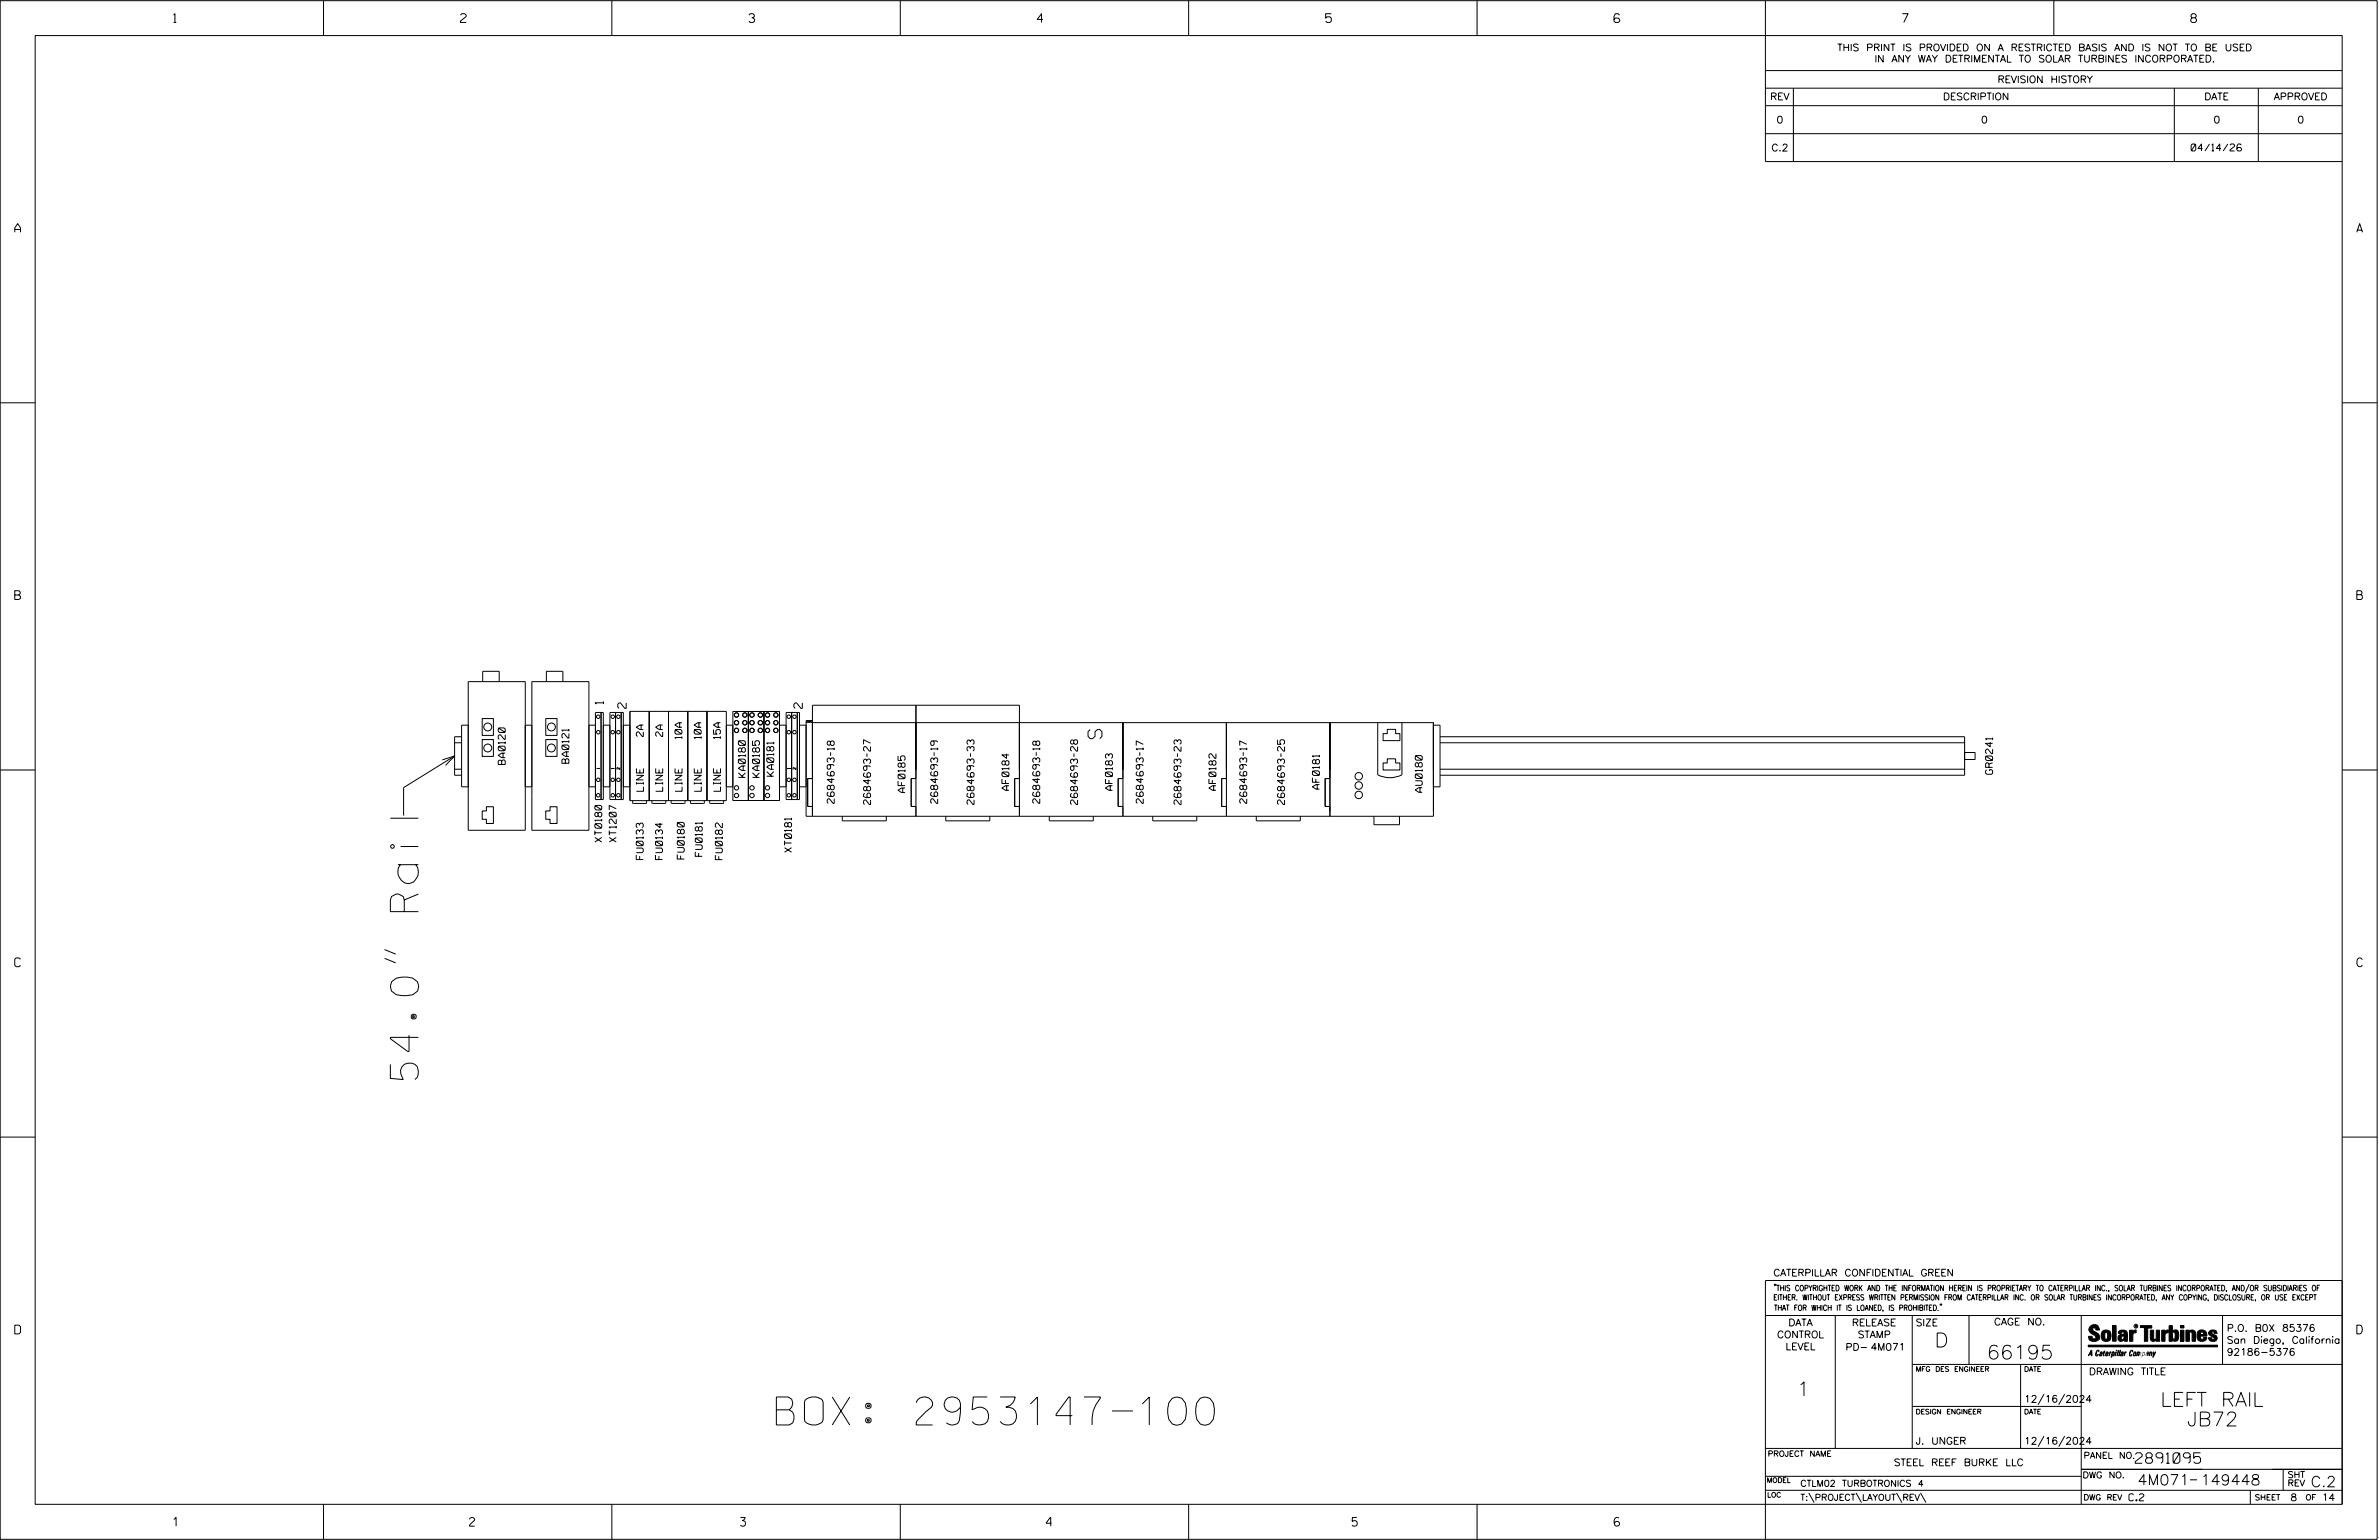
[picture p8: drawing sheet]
<svg xmlns="http://www.w3.org/2000/svg" width="864mm" height="559mm" viewBox="0 0 864 559" stroke-linecap="round" stroke-linejoin="round" font-family="sans-serif">
<defs><g id="words">
<g font-size="10.2">
<text x="151.9" y="391.7" transform="rotate(-90 151.9 391.7)">54.0&quot; Rail</text>
<text x="281.8" y="517.1">BOX: 2953147-100</text>
</g>
<g font-size="5.1">
<text x="395" y="264.7" transform="rotate(90 395 264.7)">S</text>
<text x="702.3" y="488.8">D</text>
<text x="721.2" y="493.2">66195</text>
<text x="652.2" y="506.5">1</text>
<text x="784.3" y="510.3">LEFT RAIL</text>
<text x="793.9" y="517.4">JB72</text>
</g>
<g font-size="3.8">
<text x="775.1" y="531">2891095</text>
<text x="775.9" y="538.9">4M071</text>
<text x="798.8" y="538.9">149448</text>
<text x="838.8" y="539.5">C.2</text>
</g>
<g font-size="3.2">
<text x="63" y="8.2">1</text>
<text x="167.2" y="8.2">2</text>
<text x="271.8" y="8.2">3</text>
<text x="376.5" y="8.2">4</text>
<text x="481.2" y="8.2">5</text>
<text x="690.6" y="8.2">7</text>
<text x="795.3" y="8.2">8</text>
<text x="5.4" y="84.3">A</text>
<text x="855.5" y="84.3">A</text>
<text x="5.4" y="217.5">B</text>
<text x="855.6" y="217.5">B</text>
<text x="5.4" y="350.8">C</text>
<text x="855.6" y="350.8">C</text>
<text x="5.4" y="484">D</text>
<text x="855.6" y="484">D</text>
<text x="62.8" y="553.8">1</text>
<text x="170.4" y="553.8">2</text>
<text x="268.8" y="553.8">3</text>
<text x="379.8" y="553.8">4</text>
<text x="490.8" y="553.8">5</text>
<text x="585.9" y="553.8">6</text>
</g>
<g font-size="3">
<text x="219.1" y="255.5" transform="rotate(-90 219.1 255.5)">1</text>
<text x="227.3" y="257" transform="rotate(-90 227.3 257)">2</text>
<text x="291.2" y="257" transform="rotate(-90 291.2 257)">2</text>
</g>
<g font-size="2.5">
<text x="666.9" y="18.5">THIS PRINT IS PROVIDED ON A RESTRICTED BASIS AND IS NOT TO BE USED</text>
<text x="680.5" y="22.6">IN ANY WAY DETRIMENTAL TO SOLAR TURBINES INCORPORATED.</text>
<text x="725.1" y="30">REVISION HISTORY</text>
<text x="642.6" y="36.3">REV</text>
<text x="705.3" y="36.3">DESCRIPTION</text>
<text x="800.2" y="36.3">DATE</text>
<text x="825.4" y="36.3">APPROVED</text>
<text x="644.9" y="44.7">0</text>
<text x="719.1" y="44.7">0</text>
<text x="803.5" y="44.7">0</text>
<text x="834" y="44.7">0</text>
<text x="643" y="54.8">C.2</text>
<text x="795.4" y="54.8">04/14/26</text>
<text x="233.6" y="267.2" transform="rotate(-90 233.6 267.2)">2A</text>
<text x="240.5" y="267.2" transform="rotate(-90 240.5 267.2)">2A</text>
<text x="247.5" y="268" transform="rotate(-90 247.5 268)">10A</text>
<text x="254.5" y="268" transform="rotate(-90 254.5 268)">10A</text>
<text x="261.5" y="268" transform="rotate(-90 261.5 268)">15A</text>
<text x="183.4" y="277.4" transform="rotate(-90 183.4 277.4)">BA0120</text>
<text x="206.5" y="277" transform="rotate(-90 206.5 277)">BA0121</text>
<text x="280.9" y="281.6" transform="rotate(-90 280.9 281.6)">KA0181</text>
<text x="723.3" y="281" transform="rotate(-90 723.3 281)">GR0241</text>
<text x="233.6" y="287.1" transform="rotate(-90 233.6 287.1)">LINE</text>
<text x="240.6" y="287.1" transform="rotate(-90 240.6 287.1)">LINE</text>
<text x="247.6" y="287.1" transform="rotate(-90 247.6 287.1)">LINE</text>
<text x="254.6" y="287.1" transform="rotate(-90 254.6 287.1)">LINE</text>
<text x="261.6" y="287.1" transform="rotate(-90 261.6 287.1)">LINE</text>
<text x="270.6" y="282.1" transform="rotate(-90 270.6 282.1)">KA0180</text>
<text x="275.7" y="282.1" transform="rotate(-90 275.7 282.1)">KA0185</text>
<text x="328.5" y="287.6" transform="rotate(-90 328.5 287.6)">AF0185</text>
<text x="366.3" y="286.8" transform="rotate(-90 366.3 286.8)">AF0184</text>
<text x="403.8" y="286.8" transform="rotate(-90 403.8 286.8)">AF0183</text>
<text x="441.4" y="286.8" transform="rotate(-90 441.4 286.8)">AF0182</text>
<text x="479" y="286.4" transform="rotate(-90 479 286.4)">AF0181</text>
<text x="516.3" y="287.5" transform="rotate(-90 516.3 287.5)">AU0180</text>
<text x="302.8" y="291.5" transform="rotate(-90 302.8 291.5)">2684693-18</text>
<text x="316" y="291.9" transform="rotate(-90 316 291.9)">2684693-27</text>
<text x="340.4" y="291.5" transform="rotate(-90 340.4 291.5)">2684693-19</text>
<text x="353.6" y="291.9" transform="rotate(-90 353.6 291.9)">2684693-33</text>
<text x="377.4" y="291.5" transform="rotate(-90 377.4 291.5)">2684693-18</text>
<text x="391.1" y="291.9" transform="rotate(-90 391.1 291.9)">2684693-28</text>
<text x="415" y="291.5" transform="rotate(-90 415 291.5)">2684693-17</text>
<text x="428.7" y="291.9" transform="rotate(-90 428.7 291.9)">2684693-23</text>
<text x="452.6" y="291.5" transform="rotate(-90 452.6 291.5)">2684693-17</text>
<text x="466.3" y="291.9" transform="rotate(-90 466.3 291.9)">2684693-25</text>
<text x="218.5" y="305.5" transform="rotate(-90 218.5 305.5)">XT0180</text>
<text x="223.7" y="305.5" transform="rotate(-90 223.7 305.5)">XT1207</text>
<text x="233.5" y="311.9" transform="rotate(-90 233.5 311.9)">FU0133</text>
<text x="240.5" y="311.9" transform="rotate(-90 240.5 311.9)">FU0134</text>
<text x="248.4" y="311.7" transform="rotate(-90 248.4 311.7)">FU0180</text>
<text x="254.9" y="310.7" transform="rotate(-90 254.9 310.7)">FU0181</text>
<text x="262.2" y="311.9" transform="rotate(-90 262.2 311.9)">FU0182</text>
<text x="287.3" y="309.2" transform="rotate(-90 287.3 309.2)">XT0181</text>
<text x="643.8" y="463">CATERPILLAR CONFIDENTIAL GREEN</text>
<text x="645.1" y="485.5">CONTROL</text>
<text x="649.2" y="481.1">DATA</text>
<text x="672.3" y="481.1">RELEASE</text>
<text x="674.4" y="485.5">STAMP</text>
<text x="695.4" y="481.1">SIZE</text>
<text x="723.8" y="480.8">CAGE NO.</text>
<text x="808.4" y="483.1">P.O. B0X 85376</text>
<text x="648.2" y="489.8">LEVEL</text>
<text x="669.9" y="490">PD- 4M071</text>
<text x="808.4" y="487.5">San Diego, California</text>
<text x="808.4" y="491.8">92186-5376</text>
<text x="758.3" y="498.9">DRAWING TITLE</text>
<text x="734.8" y="508.9">12/16/2024</text>
<text x="695.4" y="524.1">J. UNGER</text>
<text x="734.8" y="524.1">12/16/2024</text>
<text x="687.5" y="531.9">STEEL REEF BURKE LLC</text>
<text x="772.8" y="544.6">C.2</text>
<text x="831.4" y="544.6">8</text>
<text x="842.9" y="544.6">14</text>
</g>
<g font-size="2.3">
<text x="756.4" y="529.2">PANEL NO.</text>
<text x="653.5" y="539.4">CTLM02 TURBOTRONICS 4</text>
<text x="756" y="536.3">DWG NO.</text>
<text x="830.4" y="539.3">REV</text>
<text x="830.4" y="536.2">SHT</text>
<text x="653.5" y="544.5">T:\PROJECT\LAYOUT\REV\</text>
</g>
<g font-size="2">
<text x="643.8" y="468.4">&quot;THIS COPYRIGHTED WORK AND THE INFORMATION HEREIN IS PROPRIETARY TO CATERPILLAR INC., SOLAR TURBINES INCORPORATED, AND/OR SUBSIDIARIES OF</text>
<text x="643.8" y="471.8">EITHER. WITHOUT EXPRESS WRITTEN PERMISSION FROM CATERPILLAR INC. OR SOLAR TURBINES INCORPORATED, ANY COPYING, DISCLOSURE, OR USE EXCEPT</text>
<text x="644" y="475.6">THAT FOR WHICH IT IS LOANED, IS PROHIBITED.&quot;</text>
<text x="641.7" y="528.5">PROJECT NAME</text>
<text x="756.3" y="544.3">DWG REV</text>
<text x="818.5" y="544.3">SHEET</text>
<text x="836.9" y="544.3">OF</text>
</g>
<g font-size="1.8">
<text x="695.4" y="497.6">MFG DES ENGINEER</text>
<text x="734.8" y="497.6">DATE</text>
<text x="695.4" y="513.1">DESIGN ENGINEER</text>
<text x="734.8" y="513.1">DATE</text>
<text x="641.3" y="538">MODEL</text>
<text x="641.5" y="543.3">LOC</text>
</g>
<g font-size="1">
<text x="217.7" y="279" transform="rotate(-90 217.7 279)">1</text>
<text x="222.9" y="279" transform="rotate(-90 222.9 279)">1</text>
<text x="225" y="279.2" transform="rotate(-90 225 279.2)">2</text>
<text x="286.9" y="279" transform="rotate(-90 286.9 279)">1</text>
<text x="288.9" y="279.2" transform="rotate(-90 288.9 279.2)">2</text>
</g>
<text font-size=".9" x="775.1" y="481.7">R</text>
</g></defs>
<g fill="none" stroke="#000" stroke-width=".36">
<path d="M.1 .2h862.8v558.4h-862.8zM12.8 12.9h837.4v533h-837.4zM117.4 .2v12.7M222.1 .2v12.7M326.8 .2v12.7M431.5 .2v12.7M536.2 .2v12.7M587.9 5.5l-.5-.5h-1l-.5 1v1.7l.5 .4h1l.6-.4v-.6l-.6-.5h-1l-.5 .5M640.9 .2v58.4h209.3M745.6 .2v12.7M640.9 25.6h209.3M640.9 32h209.3"/>
<path d="M640.9 38.3h209.3M651 32v26.6M789.3 32v26.6M819.8 32v26.6M640.9 48.5h209.3M.1 146.2h12.7M850.2 146.2h12.7M175.2 247.3v-3.7h6v3.7M198.3 247.3v-3.7h6v3.7M216.1 258.5h2.9v31.6h-2.9zM218.2 258.5v31.6M221.4 258.5h4.9v31.6h-4.9z"/>
<path d="M223.4 258.5v31.6M225.5 258.5v31.6M228.7 258.1h35v32.4h-35zM235.7 258.1v32.4M242.7 258.1v32.4M249.7 258.1v32.4M256.6 258.1v32.4M266 258.2h17v32.3h-17zM271.7 258.2v32.3M277.3 258.2v32.3M285.4 258.5h4.8v31.6h-4.8zM287.4 258.5v31.6"/>
<path d="M289.4 258.5v31.6M332.5 255.9v40.3M.1 279.4h12.7M160.5 275.7l4.5-1.4-3.3 3.4M165 279.1h2.6M165 269.5h2.6M165 274.3l-18.5 11.5v10.1M167.6 267.3h-2.6v14h2.6M170 274.3v-27h20.7v27M175 268.4h4.1v6.1h-4.1zM175 260.7h4.1v6.1h-4.1zM193.1 274.3v-27h20.7v27"/>
<path d="M198.1 268.4h4.1v6.1h-4.1zM198.1 260.7h4.1v6.1h-4.1zM216.1 263.1h-2.3v38.2h-20.7v-38.2h-2.4v38.2h-20.7v-38.2h-2.4v22.4h2.4M219 263.1h2.4M226.3 263.1h2.4M263.7 263.1h2.3M283 263.1h2.4M290.2 263.1h2.4M292.6 261.5v34.7h227.7v-34h-225.4M292.6 261.5h2.3l-2.3 .6h2.3zM407.6 262.2v34M445.2 262.2v34"/>
<path d="M482.8 262.2v34M500.1 262.2v19a9.9 9.9 0 0 0 8.8 0v-19M503.6 275.3h3v1.6h1.6v2.5h-6.1v-2.5h1.5zM503.6 264.7h3v1.5h1.6v2.5h-6.1v-2.5h1.5zM520.3 263.1h2.4v22.4h-2.4M522.7 267.3h190.5v14h-190.5M522.7 279.1h190.5M522.7 269.5h190.5M713.2 273h3.8v2.6h-3.8M850.2 279.4h12.7M176.6 292.7h2.5v6.1h-2.5v-1.5h-1.6v-3h1.6zM190.7 285.5h2.4"/>
<path d="M198.1 294.3h1.6v-1.6h2.5v6.1h-2.5v-1.5h-1.6zM213.8 285.5h2.3M219 285.5h2.4M226.3 285.5h2.4M229.7 290.5l.2 1h4.6l.2-1M236.6 290.5l.3 1h4.6l.2-1M243.6 290.5l.2 1h4.7l.2-1M250.6 290.5l.2 1h4.7l.2-1M257.6 290.5l.2 1h4.7l.2-1M263.7 285.5h2.3M283 285.5h2.4M290.2 285.5h2.4"/>
<path d="M294.9 282.5h-1.7v10.1h1.7M305.8 296.2v1.7h15.9v-1.7M332.5 282.5h-1.7v10.1h1.7M343.3 296.2v1.7h16v-1.7M370.1 296.2v-40.3h-75.2v40.3M370.1 282.5h-1.8v10.1h1.8M380.9 296.2v1.7h16v-1.7M407.6 282.5h-1.7v10.1h1.7M418.5 296.2v1.7h15.9v-1.7M445.2 282.5h-1.7v10.1h1.7M456 296.2v1.7h16v-1.7M482.8 282.5h-1.8v10.1h1.8"/>
<path d="M498.8 296.2v3.1h9.2v-3.1M139.6 347.7l4.1 1.7M139.6 344.6l4.1 1.6M.1 412.6h12.7M850.2 412.6h12.7M640.9 477.3h209.3M644.2 466.1l-.1 .4M644.7 466.1l-.2 .4M666.2 477.3v48.3M694.2 477.3v48.3M704.4 473.3l-.1 .4M704.8 473.3l-.1 .4"/>
<path d="M714.8 477.3v17.8M755.5 477.3v68.6M806.8 477.3v17.8M816.5 466l-1.4 3.1M850.2 464.6h-209.3v94M850.2 464.8v81.1M694.2 495.1h156M733.5 495.1v30.5M758.6 481.4a2.02 2.02 0 0 1 3.1-.1l.5 1.3h-1.3l-.2-.6-.4-.2-.6 .1-.1 .4 .4 .7a2.46 2.46 0 0 1 2.2 2.9 2.83 2.83 0 0 1-3.8 .3l-.3-1.3h1.3l.2 .7 .6 .3 .5-.2 .2-.5-.4-.6-1.9-1.2-.4-.9zM759.2 491.3h-.7l.7-1.2v1.9h.2l-.1-2.1-1.3 2.1 .5-.5h.7M761.3 490l.3-.2 .4 .3-.1 .3-.3-.4-.4 .3-.3 1.6h.4l.4-.5-.3 .6-.4 .1-.3-.4zM762.6 490.6l.5-.1-.1 1.4h-.9a.74 .74 0 0 1 .9-.8l-.3 .7-.5 .1 .2-.5 .6-.2v-.5l-.7 .2z"/>
<path d="M763 483.2a2.17 2.17 0 0 1 3.1 0l.3 1.4-.3 1.5a2.17 2.17 0 0 1-3.1 0l-.3-1.5zM763.6 490.5l.4-.4 .2 .6h-.3l-.3 .9 .2 .4-.3-.1zM764.1 483.7l.5-.4 .4 .3v2.2l-.4 .2-.5-.2zM764.6 491.1l.6 .2v-.7l-.4-.1-.4 .6-.1 .8h.6M764.6 491.1l-.1 .8h.4M764.6 482.6v.8M764.8 490.7l.4 .1v.3h-.6zM765 491.5l-.1 .4zM766 490.5l-.5 1.5zM766 490.8l.4-.3-.4 .4M766.9 481h1.3v5.7h-1.3zM767 490.8l.5 .1-.3 .8-.4 .2z"/>
<path d="M767.3 490.5h-.5l-.5 2M767.3 490.5a.8 .8 0 0 1 .2 1 .8 .8 0 0 1-.9 .4l-.1 .6M767.3 490.5l-.1 .2M768.1 490.5l-.4 1.5zM768.2 489.9h.3l-.1 .2h-.2zM769 489.9l-.5 2.1zM769.7 489.9l-.6 2.1zM770.1 491.4l.5-.3-.5 .8zM770.4 491.9h.1M770.6 491.1l.1-.4-.7 .2 .1-.3 .6-.1 .2 .3-.5 1.1M770.6 491.1a.74 .74 0 0 0-.8 .8h.6M771 484.8h-.7l-.3 .6 .4 .7 .5-.3 .1-2.4h-.8l-.1 .4h-1.2a1.71 1.71 0 0 1 1.8-1.3 1.71 1.71 0 0 1 1.6 1.4v2.8h-1.1l-.1-.6"/>
<path d="M771 484.2l-1.5 .1a1.41 1.41 0 0 0 0 2.4l.5 .1 1.1-.7M771.2 486.1h-.1M771.4 490.5l.1 .3 .4-.3-.9 1.5zM771.5 490.8h.1M773 482.7h1.2v.5l.5-.5 .7-.1v1h-.6l-.5 .4-.1 2.7h-1.2zM773.3 490.3l.6-.4 .4 .2-.1 .4-.3-.4a1.28 1.28 0 0 0-.5 1.8l.6-.4-.1 .4-.8 .1zM774.7 490.8l.5-.3a.88 .88 0 0 1 .2 .9 .88 .88 0 0 1-.7 .7l-.2-.2zM774.8 490.9h.5l-.3 1h-.3l-.2-.2zM775.2 490.5l-.1 .2M776.8 481h4.3v.9h-1.5v4.8h-1.3M776.8 490.6l-.8 .2v-.3l-.4 1.5 .8-1.3v1.3l.3-1.2M779.3 491.1h.4"/>
<path d="M779.6 490.5h.3l-.3 1.4M779.6 490.7h.2l-.1 .4M779.7 491.1l-.1 .4M779.7 491.1l-.4 .2M780.1 492l.4-1.5 .1 .3 .3-.3 .3 .2-.3 1.3v-1.3l-.7 1.3M780.6 482.7h1.2v2.7l.1 .4 .4 .3 .4-.7v-2.7h1.2l.1 4h-1.3v-.5l-1.1 .6-.7-.3-.3-.7zM781.6 492.5l1-2-.8 1.3-.2-1.3-.2 2M784.7 482.7h1.2v.5l.5-.5 .7-.1v1h-.5l-.6 .4-.1 2.7h-1.2zM787.4 481h1.2v2a1.4 1.4 0 0 1 2.2 .2l.1 1.4-.4 1.9-1.5 .1-.4-.5v-1l.5 .9 .5-.3v-2.1l-.5-.4-.5 .7v2.8h-1.2zM791.5 482.7h1.3v4h-1.3zM791.5 481h1.3v.9h-1.3zM793.5 482.7h1.3v.4l.7-.5 1.1 .2 .4 .6v3.3h-1.2l-.3-3.4-.7 .2v3.2h-1.3z"/>
<path d="M794.8 483.1h.1M797.7 483.2a1.92 1.92 0 0 1 2.4-.5 1.92 1.92 0 0 1 1 2.1h-2.3v.8l.6 .5 .5-.3v-.5h1.2a1.83 1.83 0 0 1-2.1 1.4 1.83 1.83 0 0 1-1.5-2.1zM798.8 484.2v.6M799.1 483.4h.6l.2 .8h-1.1zM804.6 482.9a1.84 1.84 0 0 0-2.9 .8 3.3 3.3 0 0 0 2.2 1.9l-.5 .5-.4-.3-.1-.4h-1.2l.1 .6a1.92 1.92 0 0 0 2.9 .4M804.9 483.8h-1.2l-.2-.6-.5 .1-.1 .3 .1 .3 1.8 .9M805.1 488.1h-47.1v.6h47.1M694.2 510.3h61.3M742 505.8l-2.2 3.9M749.5 505.8l-2.2 3.9M640.9 525.6h209.2M640.9 535.7h114.6"/>
<path d="M742 521.1l-2.2 3.8M749.5 521.1l-2.2 3.8M755.5 533.2h94.7M795 537h2.6M828.8 533.2v7.6M117.4 545.9v12.7M222.1 545.9v12.7M326.8 545.9v12.7M431.5 545.9v12.7M536.2 545.9v12.7M640.9 540.8h209.3M656.6 541.7l2 3.5"/>
<path d="M673.8 541.7l1.9 3.5M688.4 541.7l2 3.5M697.2 541.7l1.9 3.5M816.9 541v4.9M863.5 558h.1"/>
<circle cx="267.4" cy="259.4" r=".8"/>
<circle cx="270.4" cy="259.4" r=".8"/>
<circle cx="273" cy="259.5" r=".8"/>
<circle cx="276" cy="259.5" r=".8"/>
<circle cx="278.6" cy="259.5" r=".79"/>
<circle cx="281.6" cy="259.5" r=".79"/>
<circle cx="177.1" cy="271.4" r="1.43"/>
<circle cx="177.1" cy="263.8" r="1.43"/>
<circle cx="200.2" cy="271.4" r="1.43"/>
<circle cx="200.2" cy="263.8" r="1.43"/>
<circle cx="217.2" cy="265.7" r=".64"/>
<circle cx="217.2" cy="260.1" r=".64"/>
<circle cx="222.4" cy="265.7" r=".64"/>
<circle cx="222.4" cy="260.1" r=".64"/>
<circle cx="224.5" cy="265.7" r=".64"/>
<circle cx="224.5" cy="260.1" r=".64"/>
<circle cx="267.4" cy="265" r=".8"/>
<circle cx="267.4" cy="262.2" r=".8"/>
<circle cx="270.4" cy="262.2" r=".8"/>
<circle cx="270.4" cy="265" r=".8"/>
<circle cx="273" cy="265" r=".8"/>
<circle cx="273" cy="262.2" r=".8"/>
<circle cx="276" cy="262.2" r=".8"/>
<circle cx="276" cy="265" r=".8"/>
<circle cx="278.6" cy="265" r=".79"/>
<circle cx="278.6" cy="262.2" r=".79"/>
<circle cx="281.6" cy="262.2" r=".79"/>
<circle cx="281.6" cy="265" r=".79"/>
<circle cx="286.3" cy="265.7" r=".64"/>
<circle cx="286.3" cy="260.1" r=".64"/>
<circle cx="288.4" cy="260.1" r=".64"/>
<circle cx="288.4" cy="265.7" r=".64"/>
<circle cx="217.2" cy="283" r=".64"/>
<circle cx="217.2" cy="288.6" r=".64"/>
<circle cx="222.4" cy="288.6" r=".64"/>
<circle cx="222.4" cy="283" r=".64"/>
<circle cx="224.5" cy="283" r=".64"/>
<circle cx="224.5" cy="288.6" r=".64"/>
<circle cx="267.4" cy="288.7" r=".8"/>
<circle cx="267.4" cy="285.9" r=".8"/>
<circle cx="273" cy="285.9" r=".8"/>
<circle cx="273" cy="288.7" r=".8"/>
<circle cx="278.6" cy="285.9" r=".79"/>
<circle cx="278.6" cy="288.7" r=".79"/>
<circle cx="286.3" cy="288.6" r=".64"/>
<circle cx="286.3" cy="283" r=".64"/>
<circle cx="288.4" cy="283" r=".64"/>
<circle cx="288.4" cy="288.6" r=".64"/>
<circle cx="493.2" cy="285" r="1.36"/>
<circle cx="493.2" cy="288.5" r="1.35"/>
<circle cx="493.2" cy="281.7" r="1.35"/>
<circle cx="775.4" cy="481.2" r=".69"/>
</g>
<g fill="#000">
<path d="M768.1 490.5l-.4 1.5zM768.2 489.9h.3l-.1 .2h-.2zM769 489.9l-.5 2.1zM769.7 489.9l-.6 2.1zM791.5 481h1.3v.9h-1.3zM791.5 482.7h1.3v4h-1.3zM758 488.1h47.1v.6h-47.1z"/>
<path d="M759.2 489.9l-1.2 2.1 .5-.5h.7v.5h.2zM759.2 490.1v1.2h-.7z" fill-rule="evenodd"/>
<path d="M758.6 481.4a2.02 2.02 0 0 1 3.1-.1l.5 1.3h-1.3l-.2-.6-.4-.2-.6 .1-.1 .4 .4 .7a2.46 2.46 0 0 1 2.2 2.9 2.83 2.83 0 0 1-3.8 .3l-.3-1.3h1.3l.2 .7 .6 .3 .5-.2 .2-.5-.4-.6-1.9-1.2-.4-.9z" fill-rule="evenodd"/>
<path d="M761.3 490l.3-.2 .4 .3-.1 .3-.3-.4-.4 .3-.3 1.6h.4l.4-.5-.3 .6-.4 .1-.3-.4z" fill-rule="evenodd"/>
<path d="M762.6 490.6l.5-.1-.1 1.4h-.9a.74 .74 0 0 1 .9-.8l-.6 .3-.2 .5 .5-.1 .3-.6v-.5l-.7 .2z" fill-rule="evenodd"/>
<path d="M763.6 490.5l.4-.4 .2 .6h-.3l-.3 .9 .2 .4-.3-.1z" fill-rule="evenodd"/>
<path d="M764.8 490.5l.5 .3-.1 .5h-.6l.6-.2v-.3l-.4-.1-.3 1.2h.4l.3-.4-.6 .6-.3-.2v-.4z" fill-rule="evenodd"/>
<path d="M763 483.2a2.17 2.17 0 0 1 3.1 0l.3 1.4-.3 1.5a2.17 2.17 0 0 1-3.1 0l-.3-1.5zM764.1 483.7v2.1l.5 .2 .4-.2v-2.2l-.4-.3z" fill-rule="evenodd"/>
<path d="M766 490.5v.3l.4-.1-.4 .2-.5 1.1z" fill-rule="evenodd"/>
<path d="M766.8 490.5l-.5 2 .3-.6a.71 .71 0 0 0 .9-.5 .71 .71 0 0 0-.4-.9zM767 490.8l.5 .1-.3 .8-.4 .2z" fill-rule="evenodd"/>
<path d="M766.9 481h1.3v5.7h-1.3z" fill-rule="evenodd"/>
<path d="M770.1 490.6l.6-.1 .2 .3-.4 1.2-.5 .1-.2-.5 .3-.5h.5l-.7 .5v.3l.4-.1 .4-.9-.5-.2-.2 .2z" fill-rule="evenodd"/>
<path d="M769.4 482.8l-.5 1h1.2l.1-.4h.8v.8l-1.5 .1a1.41 1.41 0 0 0 0 2.4l.5 .1 1.1-.7 .1 .6h1.1v-2.8a1.79 1.79 0 0 0-2.4-1.2zM770.3 484.8h.7l-.1 1-.5 .3-.4-.7z" fill-rule="evenodd"/>
<path d="M771.4 490.5l.1 .3 .4-.3-.9 1.5z" fill-rule="evenodd"/>
<path d="M773 482.7h1.2v.5l.5-.5 .7-.1v1h-.6l-.5 .4-.1 2.7h-1.2z" fill-rule="evenodd"/>
<path d="M773.3 490.3l.6-.4 .4 .2-.1 .4-.3-.4a1.28 1.28 0 0 0-.5 1.8l.6-.4-.3 .5h-.6z" fill-rule="evenodd"/>
<path d="M774.7 490.8l-.2 1.1h.7a.96 .96 0 0 0 0-1.4zM774.8 490.9h.5l-.1 .6-.5 .4-.2-.2z" fill-rule="evenodd"/>
<path d="M776 490.5v.3l.4-.3 .2 .3 .7-.2-.3 1.4v-1.3l-.6 1.3v-1.3l-.8 1.3z" fill-rule="evenodd"/>
<path d="M776.8 481h4.3v.9h-1.5v4.8h-1.3v-4.8h-1.5z" fill-rule="evenodd"/>
<path d="M777.9 490.5l-.5 2 .3-.6a.71 .71 0 0 0 .9-.5 .71 .71 0 0 0-.4-.9zM778.1 490.8l.3-.1 .1 .4-.5 .8-.2-.5z" fill-rule="evenodd"/>
<path d="M779.3 490.6l.6-.1-.3 1.5-.7-.1a.67 .67 0 0 1 .8-.8l-.6 .3-.1 .5 .4-.1 .4-.9-.4-.2-.3 .2z" fill-rule="evenodd"/>
<path d="M780.5 490.5l.1 .3 .3-.3 .3 .2-.3 1.3v-1.3l-.8 1.3z" fill-rule="evenodd"/>
<path d="M780.6 482.7h1.2v2.7l.1 .4 .4 .3 .4-.7v-2.7h1.2l.1 4h-1.3v-.5l-1.1 .6-.7-.3-.3-.7z" fill-rule="evenodd"/>
<path d="M781.6 490.5l.2 1.3 .8-1.3-1.2 2z" fill-rule="evenodd"/>
<path d="M784.7 482.7h1.2v.5l.5-.5 .7-.1v1h-.5l-.6 .4-.1 2.7h-1.2z" fill-rule="evenodd"/>
<path d="M787.4 481h1.2v2a1.4 1.4 0 0 1 2.2 .2l.1 1.4-.4 1.9-1.5 .1-.4-.5v-1l.5 .9 .5-.3v-2.1l-.5-.4-.5 .7v2.8h-1.2z" fill-rule="evenodd"/>
<path d="M793.5 482.7h1.3v.4a1.29 1.29 0 0 1 2.2 .3v3.3h-1.2l-.3-3.4-.7 .2v3.2h-1.3z" fill-rule="evenodd"/>
<path d="M797.7 483.2a1.92 1.92 0 0 1 2.4-.5 1.92 1.92 0 0 1 1 2.1h-2.3v.8l.6 .5 .5-.3v-.5h1.2a1.83 1.83 0 0 1-2.1 1.4 1.83 1.83 0 0 1-1.5-2.1zM799.1 483.4l-.3 .8h1.1l-.2-.8z" fill-rule="evenodd"/>
<path d="M801.9 483.2a1.94 1.94 0 0 1 3 .1v.5h-1.2l-.2-.6-.5 .1-.1 .3 .1 .3 1.8 .9a1.2 1.2 0 0 1 .1 1.3 1.2 1.2 0 0 1-1.2 .7l-1.6-.4-.4-1h1.2l.1 .4 .4 .3 .5-.5a3.3 3.3 0 0 1-2.2-1.9z" fill-rule="evenodd"/>
<circle cx="761.4" cy="492" r=".07"/>
<circle cx="762.2" cy="485.1" r=".07"/>
<circle cx="769.3" cy="492" r=".07"/>
<circle cx="773.1" cy="486.7" r=".07"/>
<circle cx="791.5" cy="486.7" r=".07"/>
<circle cx="791.5" cy="481" r=".07"/>
<circle cx="794.8" cy="486.7" r=".07"/>
</g>
<use href="#words"/>
</svg>
